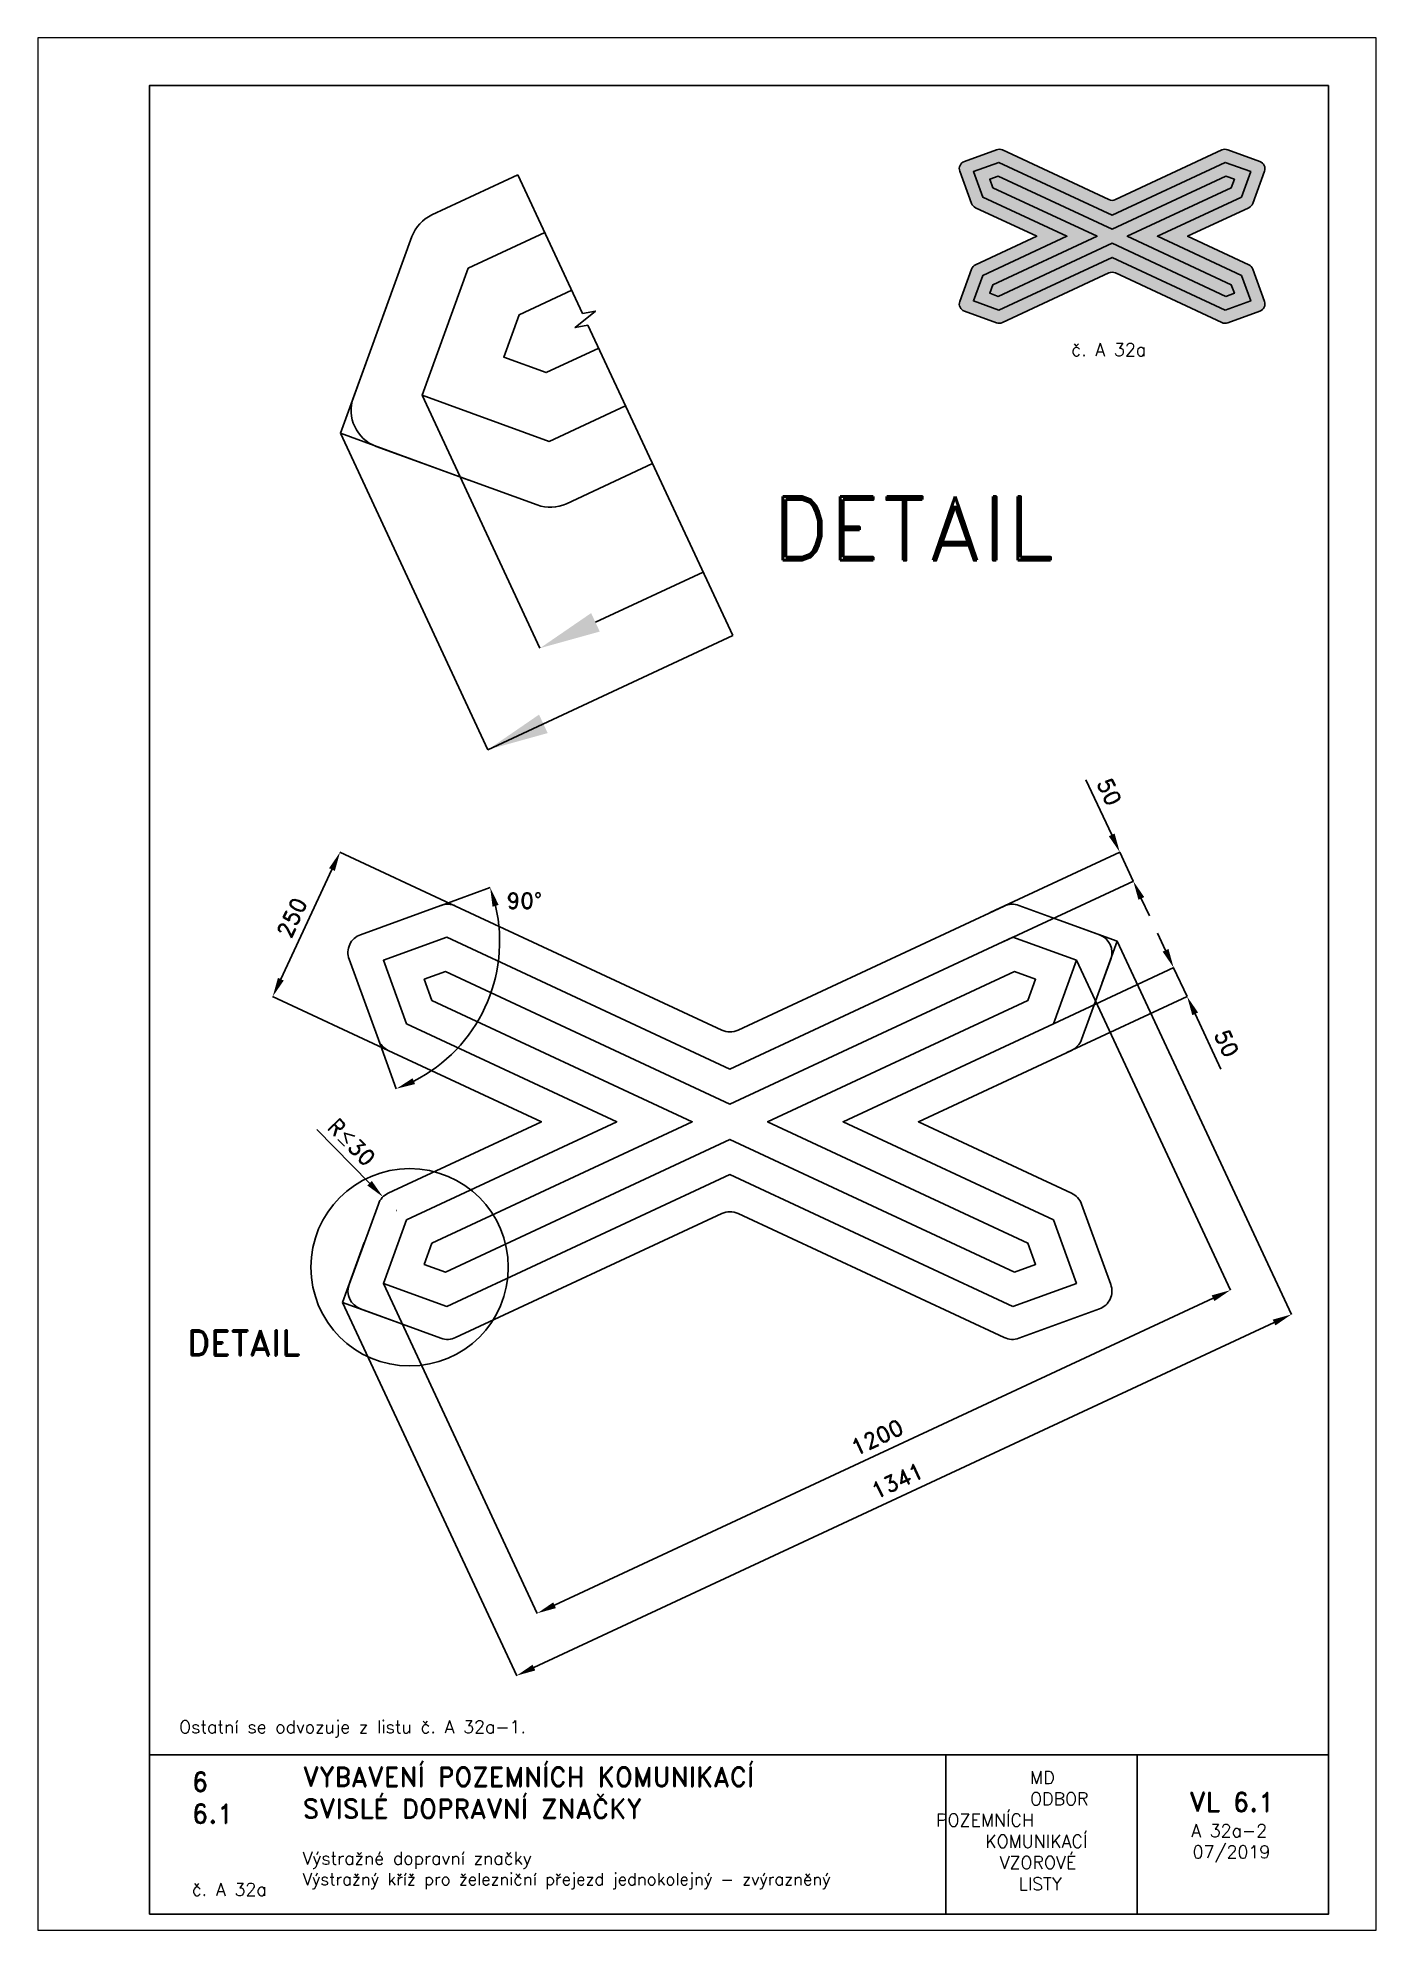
# Paper-space layout 'A 32a-2' of a CAD drawing. Header units: millimetres. Extents: x 0 to 210, y 0 to 297.
# The model-space entities are those that its viewports show. They can reach past a viewport. Long polylines and large blocks are cut down to what shows.
import ezdxf

# ---------------------------------------------------------------- set-up
doc = ezdxf.new("R2010")
doc.units = ezdxf.units.MM
doc.header["$LTSCALE"] = 5
for name, color, linetype in [('Kóty', 2, 'Continuous'), ('Rozpiska', 7, 'Continuous'), ('Značka', 7, 'Continuous')]:
    doc.layers.add(name, color=color, linetype=linetype)
doc.layers.add('Rámeček', color=6, linetype='Continuous', plot=False)
doc.styles.get("Standard").update_dxf_attribs({"font": 'romand.shx', "height": 25})
doc.dimstyles.get("Standard").update_dxf_attribs({"dimtxt": 25, "dimasz": 30, "dimexe": 0.18, "dimexo": 0.0625, "dimgap": 12.5, "dimtad": 1, "dimdec": 0, "dimzin": 0, "dimdsep": 46, "dimtxsty": 'Standard', "dimcen": 0.09, "dimadec": 0, "dimazin": 0, "dimtfac": 1, "dimtdec": 0, "dimtofl": 0, "dimtmove": 0, "dimatfit": 3, "dimfxl": 1, "dimtolj": 1, "dimtzin": 0, "dimarcsym": 0})

psp = doc.layouts.new('A 32a-2')

# ---------------------------------------------------------------- texts
at = {"layer": 'Rozpiska', "color": 7, "attachment_point": 1}
for s, width, heights, insert, char_height in [('\\pi2.25462;{\\C6;č. A 32a}', 18.22353350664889, [2.666666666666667], (159.9133713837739, 249.0641068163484), 2), ('Ostatní se odvozuje z listu č. A 32a-1.', 177.8033034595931, [0], (22.16731310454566, 32.90097050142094), 2), ('6', 149.04217740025, [0], (24.16971776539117, 24.77143633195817), 3), ('{\\C6;VYBAVENÍ POZEMNÍCH KOMUNIKACÍ\\P}SVISLÉ DOPRAVNÍ ZNAČKY{\\H1.34524x; }', 149.04217740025, [0], (41.56166878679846, 25.56072462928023), 3), ('\\pi14.7414;{\\C6;MD\\P\\pi2.36044;}ODBOR POZEMNÍCH{\\H1.57143x; }\\P\\pi7.69378;KOMUNIKACÍ{\\H1.5x; }\\P\\pi9.97949;{\\C6;VZOROVÉ\\H1.47619x; \\H0.67742x;\\P\\pi12.93187;LISTY\\H1.26984x; }', 33.10184048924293, [0], (140.9534725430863, 24.94523992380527), 2), ('\\pi1.03113;{\\H1.5x;\\C6;VL 6.1\\P\\pi1.31681;\\H0.66667x;A 32a-2\\H1.66666x; \\H0.6x;\\P\\pi1.5549;07/2019\\H1.80159x; }', 16.06225436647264, [0], (179.6550617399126, 21.60975232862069), 2), ('6.1', 149.04217740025, [0], (24.16971776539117, 19.77734483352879), 3), ('{\\C6;Výstražné dopravní značky\\P\\H0.95x;\\C7;Výstražný kříž pro železniční přejezd jednokolejný - zvýrazněný\\H1.87719x; }', 149.04217740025, [0], (41.56166878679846, 12.28505153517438), 2), ('{\\C6;č. A 32a}', 15.39764803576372, [2.666666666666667], (24.16971776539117, 7.392401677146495), 2)]:
    psp.add_mtext_dynamic_manual_height_columns(s, width=width, gutter_width=100, heights=heights, dxfattribs=dict(at, insert=insert, char_height=char_height))

msp = doc.modelspace()

# ---------------------------------------------------------------- texts
at = {"layer": 'Kóty', "char_height": 25, "attachment_point": 5}
for s, insert, rotation in [('\\A1;90°', (146.103808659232, 442.0309865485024), 359.99859290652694), ('\\A1;R{\\A0;≤}30', (-124.9042898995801, 63.10327847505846), 314.41962240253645)]:
    msp.add_mtext(s, dxfattribs=dict(at, insert=insert, rotation=rotation))
at = {"layer": 'Značka', "color": 7, "attachment_point": 5}
for insert, char_height in [((755.4634669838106, 1026.310498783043), 100), ((-294.9143814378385, -252.0124231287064), 40)]:
    msp.add_mtext('\\A1;DETAIL', dxfattribs=dict(at, insert=insert, char_height=char_height))

# ---------------------------------------------------------------- blocks, each defined once
blk = doc.blocks.new('*D8')
at = {"layer": 'Defpoints', "color": 0, "transparency": 16777216}
for p in [(-143.0985162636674, 518.1982167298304), (38.16304114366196, 433.6745643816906), (-67.49152429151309, 207.0976176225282)]:
    blk.add_point(p, dxfattribs=at)
at = {"layer": 'Kóty', "color": 0, "lineweight": -2, "transparency": 16777216}
for p, q in [((38.10639690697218, 433.7009780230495), (-143.2616516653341, 518.2742880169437)), ((-236.0745338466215, 318.8105035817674), (-155.7770641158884, 491.008983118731)), ((-67.54816852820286, 207.1240312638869), (-248.9162171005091, 291.6973412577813))]:
    blk.add_line(p, q, dxfattribs=at)
at = {"layer": 'Kóty', "color": 0, "transparency": 16777216}
for points in [[(-160.3086030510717, 493.1220744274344), (-151.2455251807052, 488.8958918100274), (-143.0985162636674, 518.1982167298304)], [(-240.6060727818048, 320.9235948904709), (-231.5429949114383, 316.6974122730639), (-248.7530816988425, 291.6212699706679)]]:
    blk.add_solid(points, dxfattribs=at)
at = {"layer": 'Kóty', "color": 0, "transparency": 16777216, "insert": (-218.5834936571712, 415.4751998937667), "char_height": 25, "attachment_point": 5, "rotation": 64.99999999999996}
blk.add_mtext('\\A1;250', dxfattribs=at)
blk = doc.blocks.new('*D11')
at = {"layer": 'Defpoints', "color": 0, "transparency": 16777216}
for p in [(1080.409408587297, 518.1982167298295), (877.0423423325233, 423.3665963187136), (898.1732554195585, 378.0512069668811)]:
    blk.add_point(p, dxfattribs=at)
at = {"layer": 'Kóty', "color": 0, "lineweight": -2, "transparency": 16777216}
for p, q in [((1067.730860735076, 545.387450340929), (1027.380879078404, 631.9182652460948)), ((877.098986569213, 423.3930099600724), (1080.572543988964, 518.2742880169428)), ((898.2298996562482, 378.07762060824), (1101.703457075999, 472.9588986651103)), ((1114.218869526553, 445.6935937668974), (1126.897417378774, 418.5043601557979))]:
    blk.add_line(p, q, dxfattribs=at)
at = {"layer": 'Kóty', "color": 0, "transparency": 16777216}
for points in [[(1072.262399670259, 547.5005416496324), (1063.199321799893, 543.2743590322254), (1080.409408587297, 518.1982167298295)], [(1118.750408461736, 447.8066850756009), (1109.68733059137, 443.5805024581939), (1101.540321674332, 472.8828273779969)]]:
    blk.add_solid(points, dxfattribs=at)
at = {"layer": 'Kóty', "color": 0, "transparency": 16777216, "insert": (1063.874290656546, 612.8129311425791), "char_height": 25, "attachment_point": 5, "rotation": 295}
blk.add_mtext('\\A1;50', dxfattribs=at)
blk = doc.blocks.new('*D12')
at = {"layer": 'Defpoints', "color": 0, "transparency": 16777216}
for p in [(1186.063974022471, 291.6212699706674), (976.16340398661, 248.9119226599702), (997.294317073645, 203.5965333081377)]:
    blk.add_point(p, dxfattribs=at)
at = {"layer": 'Kóty', "color": 0, "lineweight": -2, "transparency": 16777216}
for p, q in [((1152.254513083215, 364.1258929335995), (1139.575965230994, 391.315126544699)), ((976.2200482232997, 248.9383363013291), (1165.096196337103, 337.0127306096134)), ((997.3509613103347, 203.6229469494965), (1186.227109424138, 291.6973412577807)), ((1198.742521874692, 264.432036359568), (1239.092503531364, 177.901221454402))]:
    blk.add_line(p, q, dxfattribs=at)
at = {"layer": 'Kóty', "color": 0, "transparency": 16777216}
for points in [[(1156.786052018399, 366.238984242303), (1147.722974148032, 362.012801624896), (1164.933060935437, 336.9366593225)], [(1203.274060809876, 266.5451276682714), (1194.210982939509, 262.3189450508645), (1186.063974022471, 291.6212699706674)]]:
    blk.add_solid(points, dxfattribs=at)
at = {"layer": 'Kóty', "color": 0, "transparency": 16777216, "insert": (1247.914481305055, 218.1374686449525), "char_height": 25, "attachment_point": 5, "rotation": 295}
blk.add_mtext('\\A1;50', dxfattribs=at)
blk = doc.blocks.new('*D13')
at = {"layer": 'Defpoints', "color": 0, "transparency": 16777216}
for p in [(1012.440118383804, 348.5813763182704), (-75.12922606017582, -158.5605377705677), (1253.90534475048, -169.2424726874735)]:
    blk.add_point(p, dxfattribs=at)
at = {"layer": 'Kóty', "color": 0, "lineweight": -2, "transparency": 16777216}
for p, q in [((1012.466532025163, 348.5247320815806), (1253.981416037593, -169.4056080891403)), ((-75.10281241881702, -158.6171820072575), (166.4120715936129, -676.5475221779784)), ((193.5252339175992, -663.7058389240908), (1226.71611113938, -181.9210205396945))]:
    blk.add_line(p, q, dxfattribs=at)
at = {"layer": 'Kóty', "color": 0, "transparency": 16777216}
for points in [[(1224.603019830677, -177.3894816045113), (1228.829202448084, -186.4525594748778), (1253.90534475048, -169.2424726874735)], [(191.4121426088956, -659.1742999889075), (195.6383252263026, -668.2373778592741), (166.3360003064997, -676.3843867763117)]]:
    blk.add_solid(points, dxfattribs=at)
at = {"layer": 'Kóty', "color": 0, "transparency": 16777216, "insert": (699.5552159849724, -400.1557350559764), "char_height": 25, "attachment_point": 5, "rotation": 24.99999999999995}
blk.add_mtext('\\A1;1200', dxfattribs=at)
blk = doc.blocks.new('*D15')
at = {"layer": 'Defpoints', "color": 0, "transparency": 16777216}
for p in [(1076.525756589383, 378.4650001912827), (-139.214864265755, -188.444161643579), (1349.687352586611, -207.3319328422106)]:
    blk.add_point(p, dxfattribs=at)
at = {"layer": 'Kóty', "color": 0, "lineweight": -2, "transparency": 16777216}
for p, q in [((1076.552170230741, 378.4083559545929), (1349.763423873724, -207.4950682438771)), ((-139.1884506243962, -188.5008058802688), (134.0228030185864, -774.4042300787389)), ((161.1359653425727, -761.5625468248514), (1322.498118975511, -220.0104806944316))]:
    blk.add_line(p, q, dxfattribs=at)
at = {"layer": 'Kóty', "color": 0, "transparency": 16777216}
for points in [[(1320.385027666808, -215.4789417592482), (1324.611210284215, -224.5420196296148), (1349.687352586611, -207.3319328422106)], [(159.0228740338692, -757.0310078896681), (163.2490566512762, -766.0940857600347), (133.9467317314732, -774.2410946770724)]]:
    blk.add_solid(points, dxfattribs=at)
at = {"layer": 'Kóty', "color": 0, "transparency": 16777216, "insert": (731.2515856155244, -468.1288190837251), "char_height": 25, "attachment_point": 5, "rotation": 24.99999999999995}
blk.add_mtext('\\A1;1341', dxfattribs=at)

# ---------------------------------------------------------------- dimensions: what is measured, and where the dimension line sits
at = {"layer": 'Kóty'}
for p1, p2, distance, picture, middle in [((898.1732554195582, 378.0512069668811), (877.0423423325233, 423.3665963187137), -224.39073034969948, '*D11', (1063.874290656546, 612.8129311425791)), ((-67.49152429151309, 207.0976176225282), (38.16304114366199, 433.6745643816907), 199.99999999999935, '*D8', (-218.5834936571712, 415.4751998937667)), ((976.1634039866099, 248.9119226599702), (997.2943170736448, 203.5965333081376), 208.2842712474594, '*D12', (1247.914481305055, 218.1374686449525)), ((-139.214864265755, -188.444161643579), (1076.525756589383, 378.4650001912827), -646.3554009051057, '*D15', (731.2515856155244, -468.1288190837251)), ((-75.12922606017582, -158.5605377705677), (1012.440118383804, 348.5813763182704), -571.3554009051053, '*D13', (699.5552159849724, -400.1557350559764))]:
    dim = msp.add_aligned_dim(p1=p1, p2=p2, distance=distance, dimstyle='Standard', dxfattribs=at)
    dim.commit()
    dim.dimension.update_dxf_attribs({"geometry": picture, "text_midpoint": middle})

# ---------------------------------------------------------------- linework, layer by layer
at = {"layer": 'Kóty'}
for p, q in [((-14.48806486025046, 1235.387155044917), (170.627664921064, 838.4041188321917)), ((-142.6593412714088, 1175.619907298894), (88.89130592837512, 679.0593960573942)), ((257.6332590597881, 878.9753720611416), (426.6764919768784, 957.8012898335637)), ((88.89125712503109, 679.0595007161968), (473.1100684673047, 858.2241995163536)), ((15.28261978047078, 434.6974856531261), (92.58962110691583, 462.8349330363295)), ((-82.98237880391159, 223.9675161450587), (-54.84493142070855, 146.6605148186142)), ((-179.4632563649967, 82.9354870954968), (-96.80745577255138, -1.412031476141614)), ((-54.90297643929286, -44.26601268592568), (-54.72297643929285, -44.26601268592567)), ((-54.81297643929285, -44.35601268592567), (-54.81297643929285, -44.17601268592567))]:
    msp.add_line(p, q, dxfattribs=at)
for points in [[(1101.540321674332, 472.8828273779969), (1080.409408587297, 518.1982167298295)], [(1164.933060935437, 336.9366593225), (1186.063974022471, 291.6212699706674)]]:
    msp.add_lwpolyline(points, dxfattribs=at)
msp.add_arc((-139.2148642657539, 378.4650001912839), 246.5011808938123, 296.9773944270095, 13.02260557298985, dxfattribs=at)
for points in [[(250.8713835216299, 893.4763044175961), (264.3951345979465, 864.4744397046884), (170.627664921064, 838.4041188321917)], [(169.1348677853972, 734.1317419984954), (182.6586846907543, 705.1299079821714), (88.89127418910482, 679.0593742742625)], [(96.15279258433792, 432.5894363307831), (105.740429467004, 435.431481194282), (92.42047643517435, 462.7733694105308)], [(-25.39949274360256, 154.2010104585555), (-29.38517426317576, 163.3723976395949), (-54.90649504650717, 146.8296594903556)], [(-93.23629067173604, 2.087508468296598), (-100.3786208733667, -4.911571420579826), (-75.81021610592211, -22.83902208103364)]]:
    msp.add_solid(points, dxfattribs=at)
at = {"layer": 'Značka', "color": 7}
for p, q in [((-142.6593412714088, 1175.619907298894), (-70.14568822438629, 1374.849531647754)), ((-142.6593412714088, 1175.619907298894), (58.90309275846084, 1102.257180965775)), ((1076.525756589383, 378.4650001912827), (985.2109906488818, 411.7008569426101)), ((1076.525756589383, 378.4650001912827), (1052.386608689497, 312.1432364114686)), ((-105.0327939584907, -94.52969532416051), (-139.2148642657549, -188.444161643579)), ((-45.24560218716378, -222.6461759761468), (-139.214864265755, -188.444161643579))]:
    msp.add_line(p, q, dxfattribs=at)
at = {"layer": 'Značka', "color": 1}
msp.add_lwpolyline([(347.2147562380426, 1128.207470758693), (212.0964695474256, 1065.200778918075, -0.1989123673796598), (166.2181652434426, 1063.19768889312), (-86.27778402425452, 1155.098698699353, -0.4142135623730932), (-122.1381326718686, 1232.001464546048), (-30.23712286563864, 1484.497413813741, -0.1989123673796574), (0.7873386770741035, 1518.3546724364), (135.9055929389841, 1581.361349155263)], format="xyb", dxfattribs=at)
at = {"layer": 'Značka', "color": 7}
for points in [[(135.905592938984, 1581.361349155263), (237.4337506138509, 1363.633512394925)], [(237.4337506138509, 1363.633512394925), (257.6729971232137, 1367.554341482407), (225.6468718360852, 1341.586528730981), (245.8861183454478, 1345.507357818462)], [(245.8861183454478, 1345.507357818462), (473.1100684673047, 858.2241995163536)]]:
    msp.add_lwpolyline(points, dxfattribs=at)
at = {"layer": 'Značka', "color": 1}
for points in [[(304.9529175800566, 1218.838243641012), (184.8508424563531, 1162.833726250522), (-14.48806486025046, 1235.387155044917), (58.06536393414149, 1434.726062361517), (178.1674191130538, 1490.730570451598)], [(220.4292452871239, 1400.099791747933), (137.8676878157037, 1361.600705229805), (113.6832115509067, 1295.154402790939), (180.1295139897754, 1270.969926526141), (262.6910789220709, 1309.469016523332)]]:
    msp.add_lwpolyline(points, dxfattribs=at)
msp.add_lwpolyline([(899.1478511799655, -243.6537258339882), (481.3339940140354, -48.82392455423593, 0.2216946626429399), (455.9768983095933, -48.82392455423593), (38.16304114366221, -243.6537258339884, -0.1989123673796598), (15.22388899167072, -244.6552708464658), (-111.0240856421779, -198.7047659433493, -0.4142135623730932), (-128.9542599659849, -160.2533830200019), (-83.00375506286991, -34.00540838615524, -0.1989123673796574), (-67.49152429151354, -17.07677907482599), (172.880248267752, 95.01041927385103), (-67.49152429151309, 207.0976176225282, -0.1989123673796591), (-83.00375506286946, 224.0262469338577), (-128.954259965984, 350.2742215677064, -0.4142135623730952), (-111.0240856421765, 388.7256044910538), (15.22388899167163, 434.6761093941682, -0.1989123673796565), (38.16304114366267, 433.6745643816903), (455.9768983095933, 238.8447631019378, 0.2216946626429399), (481.3339940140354, 238.8447631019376), (899.1478511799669, 433.6745643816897, -0.1989123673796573), (922.0870033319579, 434.6761093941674), (1048.334977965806, 388.7256044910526, -0.4142135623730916), (1066.265152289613, 350.2742215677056), (1020.3146473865, 224.0262469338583, -0.1989123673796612), (1004.802416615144, 207.0976176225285), (764.4306440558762, 95.0104192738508), (1004.802416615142, -17.07677907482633, -0.1989123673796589), (1020.314647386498, -34.00540838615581), (1066.265152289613, -160.2533830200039, -0.4142135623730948), (1048.334977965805, -198.7047659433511), (922.0870033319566, -244.6552708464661, -0.1989123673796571)], format="xyb", close=True, dxfattribs=at)
for points in [[(912.7706647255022, -194.837252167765), (468.6554461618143, 12.25707535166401), (24.54022759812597, -194.837252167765), (-75.12922606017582, -158.5605377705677), (-38.85251166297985, -58.89108411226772), (291.1903274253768, 95.01041927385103), (-38.8525116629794, 248.9119226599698), (-75.12922606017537, 348.5813763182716), (24.54022759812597, 384.8580907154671), (468.6554461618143, 177.7637631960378), (912.7706647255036, 384.8580907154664), (1012.440118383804, 348.5813763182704), (976.1634039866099, 248.9119226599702), (646.1205648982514, 95.01041927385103), (976.163403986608, -58.89108411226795), (1012.440118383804, -158.5605377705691)], [(915.1313289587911, -140.7691520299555), (948.3544801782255, -128.6769138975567), (936.262242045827, -95.4537626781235), (527.8104857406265, 95.0104192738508), (936.2622420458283, 285.4746012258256), (948.3544801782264, 318.6977524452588), (915.131328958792, 330.7899905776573), (468.6554461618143, 122.5948672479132), (22.17956336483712, 330.7899905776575), (-11.04358785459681, 318.6977524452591), (1.048650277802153, 285.4746012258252), (409.5004065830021, 95.01041927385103), (1.048650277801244, -95.45376267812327), (-11.04358785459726, -128.6769138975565), (22.17956336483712, -140.7691520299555), (468.6554461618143, 67.42597129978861)]]:
    msp.add_lwpolyline(points, close=True, dxfattribs=at)
at = {"layer": 'Značka', "color": 7}
msp.add_circle((-33.98128757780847, -133.2873493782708), 154.88, dxfattribs=at)

msp.set_redraw_order([(e.dxf.handle, doc.entitydb.next_handle()) for e in msp.query("TEXT MTEXT ATTDEF DIMENSION ARC_DIMENSION")])  # texts and dimensions are drawn at this point

# ---------------------------------------------------------------- hatches: boundary and pattern name
at = {"layer": 'Značka'}
h = psp.add_hatch(color=50, dxfattribs=at)
h.dxf.hatch_style = 1
edge = h.paths.add_edge_path()
edge.add_line((185.7871067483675, 252.3087423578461), (169.0745524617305, 260.1019344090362))
edge.add_arc((168.5674105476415, 259.0143650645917), 1.200000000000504, 64.99999999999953, 115.0000000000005)
edge.add_line((168.0602686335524, 260.1019344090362), (151.3477143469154, 252.3087423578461))
edge.add_arc((150.8405724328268, 253.3963117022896), 1.19999999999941, 250.0000000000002, 295.0000000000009, ccw=False)
edge.add_line((150.4301482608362, 252.268680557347), (145.3802292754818, 254.1067007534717))
edge.add_arc((145.7906534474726, 255.2343318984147), 1.199999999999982, 159.9999999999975, 249.9999999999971, ccw=False)
edge.add_line((144.6630223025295, 255.6447560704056), (146.501042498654, 260.6946750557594))
edge.add_arc((147.6286736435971, 260.2842508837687), 1.200000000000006, 115.0000000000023, 160.0000000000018, ccw=False)
edge.add_line((147.1215317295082, 261.3718202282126), (156.7364026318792, 265.8553081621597))
edge.add_line((156.7364026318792, 265.8553081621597), (147.1215317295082, 270.3387960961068))
edge.add_arc((147.6286736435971, 271.4263654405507), 1.200000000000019, 199.9999999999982, 244.9999999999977, ccw=False)
edge.add_line((146.501042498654, 271.01594126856), (144.6630223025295, 276.0658602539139))
edge.add_arc((145.7906534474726, 276.4762844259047), 1.199999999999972, 110.00000000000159, 200.0000000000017, ccw=False)
edge.add_line((145.3802292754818, 277.6039155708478), (150.4301482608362, 279.4419357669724))
edge.add_arc((150.8405724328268, 278.3143046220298), 1.199999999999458, 64.99999999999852, 109.99999999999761, ccw=False)
edge.add_line((151.3477143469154, 279.4018739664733), (168.0602686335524, 271.6086819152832))
edge.add_arc((168.5674105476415, 272.6962512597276), 1.200000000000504, 244.9999999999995, 295.0000000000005)
edge.add_line((169.0745524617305, 271.6086819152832), (185.7871067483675, 279.4018739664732))
edge.add_arc((186.2942486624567, 278.3143046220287), 1.200000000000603, 70.00000000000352, 115.0000000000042, ccw=False)
edge.add_line((186.7046728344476, 279.4419357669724), (191.7545918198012, 277.6039155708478))
edge.add_arc((191.3441676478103, 276.4762844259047), 1.199999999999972, -20.000000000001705, 69.99999999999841, ccw=False)
edge.add_line((192.4717987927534, 276.0658602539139), (190.6337785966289, 271.01594126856))
edge.add_arc((189.5061474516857, 271.4263654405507), 1.20000000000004, 295.0000000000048, 340.0000000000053, ccw=False)
edge.add_line((190.0132893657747, 270.3387960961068), (180.3984184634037, 265.8553081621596))
edge.add_line((180.3984184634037, 265.8553081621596), (190.0132893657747, 261.3718202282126))
edge.add_arc((189.5061474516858, 260.2842508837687), 1.200000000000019, 19.99999999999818, 64.99999999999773, ccw=False)
edge.add_line((190.6337785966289, 260.6946750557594), (192.4717987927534, 255.6447560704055))
edge.add_arc((191.3441676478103, 255.2343318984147), 1.199999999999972, -69.99999999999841, 20.00000000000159, ccw=False)
edge.add_line((191.7545918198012, 254.1067007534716), (186.7046728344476, 252.268680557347))
edge.add_arc((186.2942486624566, 253.3963117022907), 1.200000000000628, 245.0000000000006, 290.0000000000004, ccw=False)
h = psp.add_hatch(color=10, dxfattribs=at)
h.dxf.hatch_style = 1
h.paths.add_polyline_path([(186.3320192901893, 254.2614013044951), (168.5674105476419, 262.5451744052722), (150.8028018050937, 254.2614013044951), (146.8160236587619, 255.7124698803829), (148.2670922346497, 259.6992480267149), (161.4688057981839, 265.8553081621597), (148.2670922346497, 272.0113682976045), (146.8160236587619, 275.9981464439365), (150.8028018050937, 277.4492150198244), (168.5674105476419, 269.1654419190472), (186.3320192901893, 277.4492150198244), (190.318797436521, 275.9981464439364), (188.8677288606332, 272.0113682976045), (175.666015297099, 265.8553081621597), (188.8677288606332, 259.6992480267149), (190.318797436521, 255.7124698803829)])
h = psp.add_hatch(color=255, dxfattribs=at)
h.dxf.hatch_style = 1
h.paths.add_polyline_path([(186.4264458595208, 256.4241253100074), (187.755371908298, 256.9078148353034), (187.2716823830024, 258.2367408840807), (170.9336121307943, 265.8553081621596), (187.2716823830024, 273.4738754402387), (187.755371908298, 274.802801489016), (186.4264458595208, 275.2864910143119), (168.5674105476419, 266.9586860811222), (150.7083752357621, 275.286491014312), (149.3794491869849, 274.802801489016), (149.8631387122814, 273.4738754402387), (166.2012089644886, 265.8553081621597), (149.8631387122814, 258.2367408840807), (149.3794491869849, 256.9078148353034), (150.7083752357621, 256.4241253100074), (168.5674105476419, 264.7519302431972)])

# ---------------------------------------------------------------- linework, layer by layer
at = {"layer": 'Rozpiska', "color": 7}
for p, q in [((17.5, 27.5), (202.5, 27.5)), ((142.5, 27.5), (142.5, 2.5)), ((172.5, 27.5), (172.5, 2.5))]:
    psp.add_line(p, q, dxfattribs=at)
psp.add_lwpolyline([(17.5, 2.5), (202.5, 2.5), (202.5, 289.5), (17.5, 289.5)], close=True, dxfattribs=at)
at = {"layer": 'Značka', "color": 50}
psp.add_lwpolyline([(185.7871067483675, 252.3087423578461), (169.0745524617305, 260.1019344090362, 0.2216946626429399), (168.0602686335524, 260.1019344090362), (151.3477143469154, 252.3087423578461, -0.1989123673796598), (150.4301482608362, 252.268680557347), (145.3802292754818, 254.1067007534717, -0.4142135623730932), (144.6630223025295, 255.6447560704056), (146.501042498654, 260.6946750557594, -0.1989123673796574), (147.1215317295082, 261.3718202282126), (156.7364026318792, 265.8553081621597), (147.1215317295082, 270.3387960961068, -0.1989123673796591), (146.501042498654, 271.01594126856), (144.6630223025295, 276.0658602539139, -0.4142135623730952), (145.3802292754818, 277.6039155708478), (150.4301482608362, 279.4419357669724, -0.1989123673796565), (151.3477143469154, 279.4018739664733), (168.0602686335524, 271.6086819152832, 0.2216946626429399), (169.0745524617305, 271.6086819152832), (185.7871067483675, 279.4018739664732, -0.1989123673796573), (186.7046728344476, 279.4419357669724), (191.7545918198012, 277.6039155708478, -0.4142135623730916), (192.4717987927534, 276.0658602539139), (190.6337785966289, 271.01594126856, -0.1989123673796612), (190.0132893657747, 270.3387960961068), (180.3984184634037, 265.8553081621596), (190.0132893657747, 261.3718202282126, -0.1989123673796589), (190.6337785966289, 260.6946750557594), (192.4717987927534, 255.6447560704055, -0.4142135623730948), (191.7545918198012, 254.1067007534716), (186.7046728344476, 252.268680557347, -0.1989123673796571)], format="xyb", close=True, dxfattribs=at)
at = {"layer": 'Značka', "color": 10}
psp.add_lwpolyline([(186.3320192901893, 254.2614013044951), (168.5674105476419, 262.5451744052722), (150.8028018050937, 254.2614013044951), (146.8160236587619, 255.7124698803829), (148.2670922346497, 259.6992480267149), (161.4688057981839, 265.8553081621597), (148.2670922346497, 272.0113682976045), (146.8160236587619, 275.9981464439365), (150.8028018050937, 277.4492150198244), (168.5674105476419, 269.1654419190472), (186.3320192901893, 277.4492150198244), (190.318797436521, 275.9981464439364), (188.8677288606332, 272.0113682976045), (175.666015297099, 265.8553081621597), (188.8677288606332, 259.6992480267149), (190.318797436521, 255.7124698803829)], close=True, dxfattribs=at)
at = {"layer": 'Značka', "color": 255}
psp.add_lwpolyline([(186.4264458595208, 256.4241253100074), (187.755371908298, 256.9078148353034), (187.2716823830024, 258.2367408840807), (170.9336121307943, 265.8553081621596), (187.2716823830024, 273.4738754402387), (187.755371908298, 274.802801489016), (186.4264458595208, 275.2864910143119), (168.5674105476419, 266.9586860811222), (150.7083752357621, 275.286491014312), (149.3794491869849, 274.802801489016), (149.8631387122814, 273.4738754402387), (166.2012089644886, 265.8553081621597), (149.8631387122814, 258.2367408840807), (149.3794491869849, 256.9078148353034), (150.7083752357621, 256.4241253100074), (168.5674105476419, 264.7519302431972)], close=True, dxfattribs=at)

psp.set_redraw_order([(e.dxf.handle, doc.entitydb.next_handle()) for e in psp.query("TEXT MTEXT ATTDEF DIMENSION ARC_DIMENSION")])  # texts and dimensions are drawn at this point

# ---------------------------------------------------------------- viewports
at = {"layer": 'Rámeček'}
psp.add_viewport(center=(105, 148.5), size=(210, 297), view_center_point=(432.6799617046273, 311.3149095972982), view_height=2970.000102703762, dxfattribs=at)

doc.saveas('drawing.dxf')
